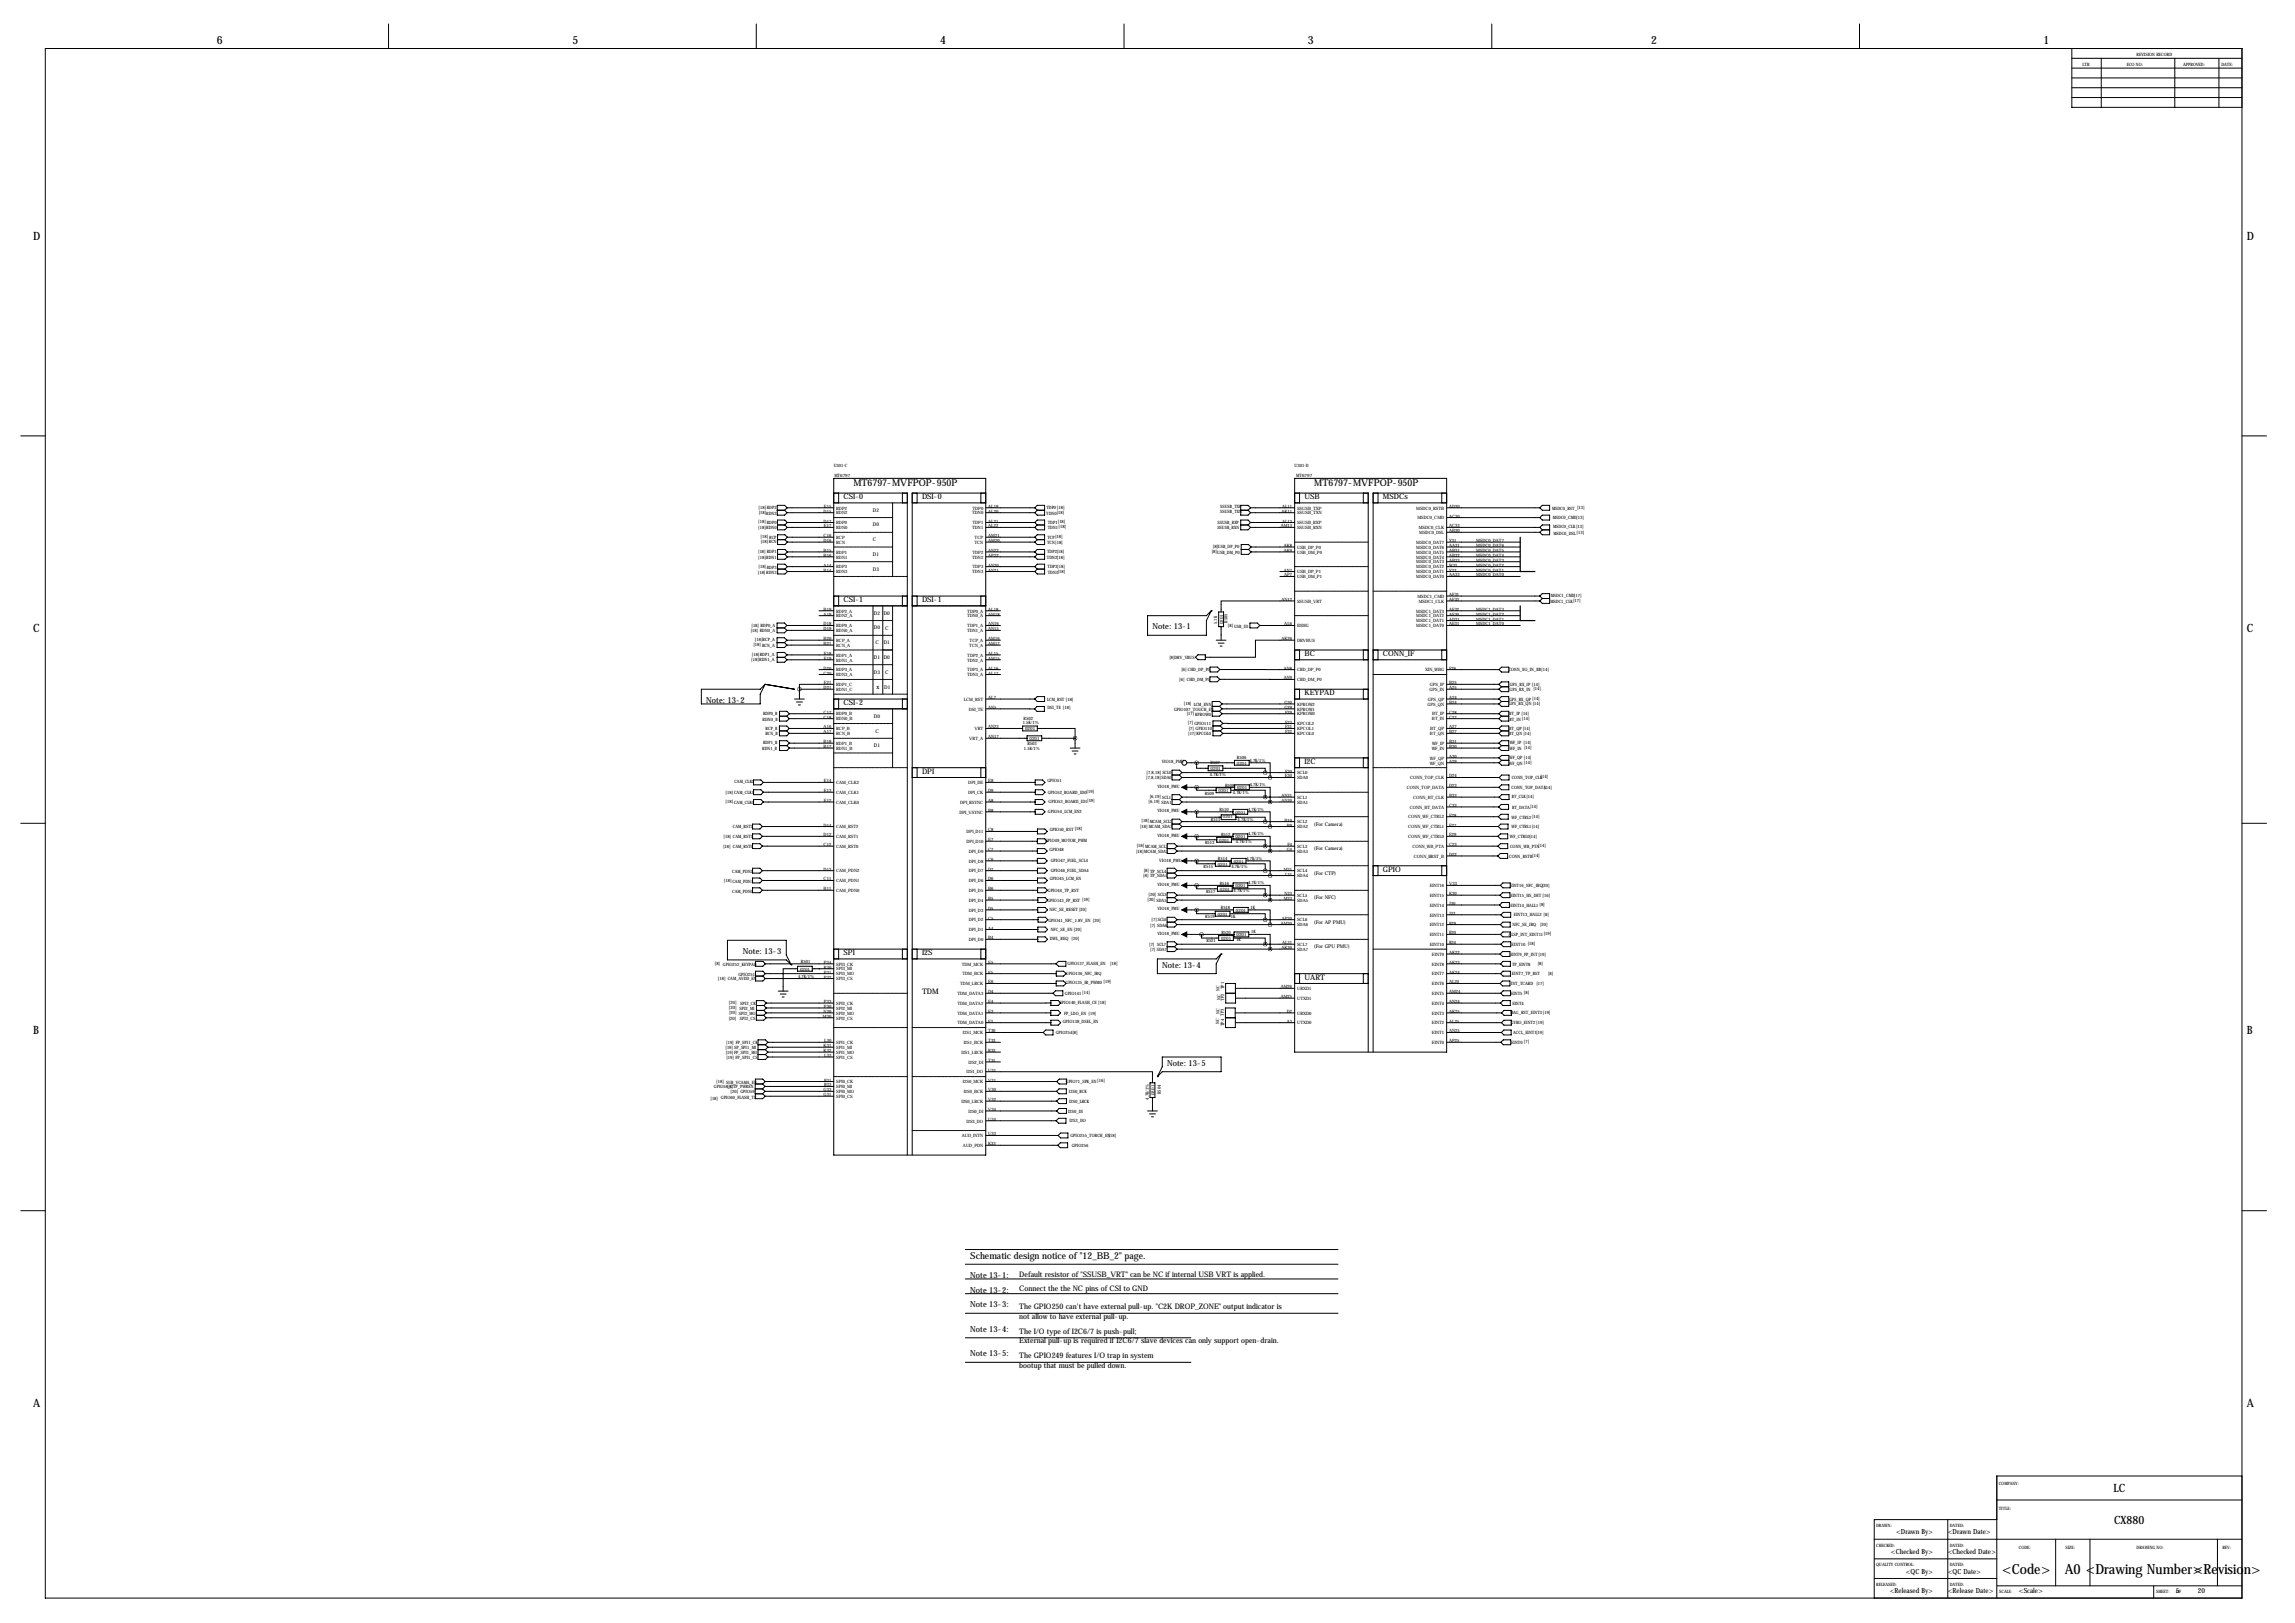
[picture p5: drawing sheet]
<svg xmlns="http://www.w3.org/2000/svg" width="1189mm" height="841mm" viewBox="0 0 1189 841" stroke-linecap="round" stroke-linejoin="round" font-family="sans-serif">
<defs><g id="words">
<g font-size="7.3">
<text x="1037" y="815">&lt;Code&gt;</text>
<text x="1070" y="815">A0 &lt;Drawing Number&gt;</text>
<text x="1137" y="815">&lt;Revision&gt;</text>
</g>
<g font-size="5.9">
<text x="112" y="23">6</text>
<text x="297" y="23">5</text>
<text x="487" y="23">4</text>
<text x="678" y="23">3</text>
<text x="855" y="23">2</text>
<text x="1059" y="23">1</text>
<text x="17" y="124">D</text>
<text x="1164" y="124">D</text>
<text x="17" y="327">C</text>
<text x="1164" y="327">C</text>
<text x="17" y="536">B</text>
<text x="1164" y="536">B</text>
<text x="17" y="729">A</text>
<text x="1164" y="729">A</text>
<text x="1095" y="773">LC</text>
<text x="1095" y="789">CX880</text>
</g>
<g font-size="4.9">
<text x="442" y="252">MT6797-MVFPOP-950P</text>
<text x="681" y="252">MT6797-MVFPOP-950P</text>
<text x="503" y="652">Schematic design notice of &quot;12_BB_2&quot; page.</text>
</g>
<g font-size="4.3">
<text x="597" y="326">Note: 13-1</text>
<text x="366" y="364">Note: 13-2</text>
<text x="385" y="494">Note: 13-3</text>
<text x="602" y="501">Note: 13-4</text>
<text x="605" y="552">Note: 13-5</text>
<text x="503" y="662">Note 13-1:</text>
<text x="503" y="670">Note 13-2:</text>
<text x="503" y="677">Note 13-3:</text>
<text x="503" y="690">Note 13-4:</text>
<text x="503" y="703">Note 13-5:</text>
</g>
<g font-size="4">
<text x="437" y="258">CSI-0</text>
<text x="478" y="258">DSI-0</text>
<text x="676" y="258">USB</text>
<text x="716" y="258">MSDCs</text>
<text x="437" y="312">CSI-1</text>
<text x="478" y="312">DSI-1</text>
<text x="676" y="340">BC</text>
<text x="716" y="340">CONN_IF</text>
<text x="437" y="365">CSI-2</text>
<text x="676" y="360">KEYPAD</text>
<text x="676" y="396">I2C</text>
<text x="478" y="401">DPI</text>
<text x="716" y="451">GPIO</text>
<text x="437" y="495">SPI</text>
<text x="478" y="495">I2S</text>
<text x="676" y="507">UART</text>
<text x="478" y="515">TDM</text>
<text x="528" y="661">Default resistor of &quot;SSUSB_VRT&quot; can be NC if internal USB VRT is applied.</text>
<text x="528" y="669">Connect the the NC pins of CSI to GND</text>
<text x="528" y="678">The GPIO250 can't have external pull-up. &quot;C2K DROP_ZONE&quot; output indicator is</text>
<text x="528" y="683">not allow to have external pull-up.</text>
<text x="528" y="691">The I/O type of I2C6/7 is push-pull;</text>
<text x="528" y="696">External pull-up is required if I2C6/7 slave devices can only support open-drain.</text>
<text x="528" y="704">The GPIO249 features I/O trap in system</text>
<text x="528" y="709">bootup that must be pulled down.</text>
</g>
<g font-size="3.6">
<text x="982" y="795">&lt;Drawn By&gt;</text>
<text x="1009" y="795">&lt;Drawn Date&gt;</text>
<text x="980" y="805">&lt;Checked By&gt;</text>
<text x="1009" y="805">&lt;Checked Date&gt;</text>
<text x="987" y="815">&lt;QC By&gt;</text>
<text x="1009" y="815">&lt;QC Date&gt;</text>
<text x="979" y="825">&lt;Released By&gt;</text>
<text x="1009" y="825">&lt;Release Date&gt;</text>
<text x="1046" y="825">&lt;Scale&gt;</text>
<text x="1127" y="825">5</text>
<text x="1139" y="825">20</text>
</g>
<text font-size="3.3" x="454" y="357">x</text>
<g font-size="2.6">
<text x="452" y="265">D2</text>
<text x="452" y="273">D0</text>
<text x="452" y="280">C</text>
<text x="452" y="288">D1</text>
<text x="452" y="296">D3</text>
<text x="453" y="318">D2</text>
<text x="458" y="318">D0</text>
<text x="453" y="326">D0</text>
<text x="459" y="326">C</text>
<text x="453" y="334">C</text>
<text x="458" y="334">D1</text>
<text x="453" y="342">D1</text>
<text x="458" y="342">D0</text>
<text x="453" y="349">D3</text>
<text x="459" y="349">C</text>
<text x="458" y="357">D1</text>
<text x="453" y="372">D0</text>
<text x="453" y="380">C</text>
<text x="453" y="387">D1</text>
<text x="681" y="428">(For Camera)</text>
<text x="681" y="440">(For Camera)</text>
<text x="681" y="453">(For CTP)</text>
<text x="681" y="466">(For NFC)</text>
<text x="681" y="478">(For AP PMU)</text>
<text x="681" y="491">(For GPU PMU)</text>
</g>
<g font-size="2.3">
<text x="1107" y="29">REVISION RECORD</text>
<text x="1079" y="34">LTR</text>
<text x="1102" y="34">ECO NO:</text>
<text x="1131" y="34">APPROVED:</text>
<text x="1151" y="34">DATE:</text>
<text x="432" y="242">U301-C</text>
<text x="671" y="242">U301-D</text>
<text x="432" y="247">MT6797</text>
<text x="671" y="247">MT6797</text>
<text x="393" y="264">[18]RDP2</text>
<text x="427" y="263">E15</text>
<text x="433" y="264">RDP2</text>
<text x="504" y="264">TDP0</text>
<text x="512" y="263">AL19</text>
<text x="542" y="264">TDP0[18]</text>
<text x="632" y="263">SSUSB_TXP</text>
<text x="664" y="263">AL11</text>
<text x="672" y="264">SSUSB_TXP</text>
<text x="734" y="264">MSDC0_RSTB</text>
<text x="751" y="263">AD30</text>
<text x="804" y="264">MSDC0_RST_[13]</text>
<text x="393" y="266">[18]RDN2</text>
<text x="427" y="266">D15</text>
<text x="433" y="266">RDN2</text>
<text x="504" y="266">TDN0</text>
<text x="512" y="266">AL20</text>
<text x="542" y="267">TDN0[18]</text>
<text x="632" y="266">SSUSB_TXN</text>
<text x="664" y="266">AK11</text>
<text x="672" y="266">SSUSB_TXN</text>
<text x="734" y="269">MSDC0_CMD</text>
<text x="751" y="268">AC30</text>
<text x="804" y="269">MSDC0_CMD[13]</text>
<text x="393" y="271">[18] RDP0</text>
<text x="393" y="274">[18]RDN0</text>
<text x="427" y="271">D17</text>
<text x="427" y="273">E17</text>
<text x="433" y="272">RDP0</text>
<text x="433" y="274">RDN0</text>
<text x="504" y="274">TDN1</text>
<text x="504" y="272">TDP1</text>
<text x="512" y="271">AL21</text>
<text x="512" y="273">AL22</text>
<text x="543" y="271">TDP1[18]</text>
<text x="543" y="274">TDN1[18]</text>
<text x="631" y="274">SSUSB_RXN</text>
<text x="631" y="271">SSUSB_RXP</text>
<text x="663" y="273">AM13</text>
<text x="664" y="271">AL13</text>
<text x="672" y="274">SSUSB_RXN</text>
<text x="672" y="272">SSUSB_RXP</text>
<text x="735" y="274">MSDC0_CLK</text>
<text x="751" y="276">AB30</text>
<text x="751" y="273">AC33</text>
<text x="805" y="274">MSDC0_CLK[13]</text>
<text x="394" y="279">[18] RCP</text>
<text x="394" y="281">[18]RCN</text>
<text x="427" y="278">C16</text>
<text x="427" y="281">D16</text>
<text x="433" y="279">RCP</text>
<text x="433" y="282">RCN</text>
<text x="505" y="282">TCN</text>
<text x="505" y="279">TCP</text>
<text x="512" y="281">AM20</text>
<text x="512" y="278">AM21</text>
<text x="542" y="282">TCN[18]</text>
<text x="543" y="279">TCP[18]</text>
<text x="734" y="282">MSDC0_DAT7</text>
<text x="735" y="277">MSDC0_DSL</text>
<text x="751" y="281">Y31</text>
<text x="765" y="281">MSDC0_DAT7</text>
<text x="805" y="277">MSDC0_DSL[13]</text>
<text x="393" y="286">[18] RDP1</text>
<text x="427" y="286">B15</text>
<text x="433" y="287">RDP1</text>
<text x="504" y="287">TDP2</text>
<text x="512" y="286">AN22</text>
<text x="542" y="287">TDP2[18]</text>
<text x="628" y="286">[8]USB_DM_P0</text>
<text x="628" y="284">[8]USB_DP_P0</text>
<text x="665" y="286">AK9</text>
<text x="665" y="283">AK8</text>
<text x="672" y="287">USB_DM_P0</text>
<text x="672" y="284">USB_DP_P0</text>
<text x="734" y="284">MSDC0_DAT6</text>
<text x="734" y="287">MSDC0_DAT5</text>
<text x="751" y="283">AA31</text>
<text x="751" y="286">AB31</text>
<text x="765" y="286">MSDC0_DAT5</text>
<text x="765" y="283">MSDC0_DAT6</text>
<text x="393" y="289">[18]RDN1</text>
<text x="427" y="288">B16</text>
<text x="427" y="294">A14</text>
<text x="433" y="289">RDN1</text>
<text x="504" y="289">TDN2</text>
<text x="512" y="294">AN20</text>
<text x="512" y="288">AP22</text>
<text x="542" y="290">TDN2[18]</text>
<text x="734" y="289">MSDC0_DAT4</text>
<text x="734" y="292">MSDC0_DAT3</text>
<text x="751" y="288">AB32</text>
<text x="751" y="291">AB33</text>
<text x="751" y="294">W33</text>
<text x="765" y="291">MSDC0_DAT3</text>
<text x="765" y="288">MSDC0_DAT4</text>
<text x="765" y="294">MSDC0_DAT2</text>
<text x="393" y="297">[18]RDN3</text>
<text x="393" y="294">[18]RDP3</text>
<text x="427" y="296">B14</text>
<text x="433" y="294">RDP3</text>
<text x="433" y="297">RDN3</text>
<text x="504" y="297">TDN3</text>
<text x="504" y="294">TDP3</text>
<text x="512" y="296">AN21</text>
<text x="543" y="294">TDP3[18]</text>
<text x="543" y="297">TDN3[18]</text>
<text x="665" y="296">AN7</text>
<text x="665" y="299">AP7</text>
<text x="672" y="297">USB_DP_P1</text>
<text x="672" y="299">USB_DM_P1</text>
<text x="734" y="299">MSDC0_DAT0</text>
<text x="734" y="297">MSDC0_DAT1</text>
<text x="734" y="294">MSDC0_DAT2</text>
<text x="751" y="299">AA33</text>
<text x="751" y="296">Y33</text>
<text x="765" y="299">MSDC0_DAT0</text>
<text x="765" y="296">MSDC0_DAT1</text>
<text x="664" y="311">AN12</text>
<text x="734" y="310">MSDC1_CMD</text>
<text x="751" y="309">AF31</text>
<text x="751" y="311">AF33</text>
<text x="803" y="309">MSDC1_CMD[17]</text>
<text x="427" y="316">B19</text>
<text x="433" y="317">RDP2_A</text>
<text x="501" y="317">TDP0_A</text>
<text x="512" y="316">AL18</text>
<text x="672" y="312">SSUSB_VRT</text>
<text x="734" y="317">MSDC1_DAT3</text>
<text x="735" y="312">MSDC1_CLK</text>
<text x="751" y="316">AF32</text>
<text x="765" y="316">MSDC1_DAT3</text>
<text x="803" y="312">MSDC1_CLK[17]</text>
<text x="427" y="319">A19</text>
<text x="427" y="324">D18</text>
<text x="433" y="320">RDN2_A</text>
<text x="501" y="320">TDN0_A</text>
<text x="512" y="319">AM18</text>
<text x="512" y="324">AN16</text>
<text x="631" y="323" transform="rotate(-90 631 323)">5.1K</text>
<text x="634" y="323" transform="rotate(-90 634 323)">0201</text>
<text x="636" y="323" transform="rotate(-90 636 323)">R505</text>
<text x="665" y="324">AL6</text>
<text x="734" y="320">MSDC1_DAT2</text>
<text x="734" y="322">MSDC1_DAT1</text>
<text x="751" y="319">AF30</text>
<text x="751" y="324">AE31</text>
<text x="751" y="321">AD31</text>
<text x="765" y="324">MSDC1_DAT0</text>
<text x="765" y="321">MSDC1_DAT1</text>
<text x="765" y="319">MSDC1_DAT2</text>
<text x="389" y="327">[18] RDN0_A</text>
<text x="389" y="325">[18] RDP0_A</text>
<text x="427" y="327">D19</text>
<text x="433" y="325">RDP0_A</text>
<text x="433" y="327">RDN0_A</text>
<text x="501" y="327">TDN1_A</text>
<text x="501" y="325">TDP1_A</text>
<text x="512" y="327">AN15</text>
<text x="636" y="325">[8] USB_ID</text>
<text x="672" y="325">IDDIG</text>
<text x="734" y="325">MSDC1_DAT0</text>
<text x="390" y="335">[18] RCN_A</text>
<text x="391" y="332">[18]RCP_A</text>
<text x="427" y="332">B20</text>
<text x="427" y="334">B21</text>
<text x="433" y="333">RCP_A</text>
<text x="433" y="335">RCN_A</text>
<text x="502" y="335">TCN_A</text>
<text x="502" y="333">TCP_A</text>
<text x="512" y="332">AM16</text>
<text x="512" y="334">AM17</text>
<text x="664" y="332">AK26</text>
<text x="672" y="333">DRVBUS</text>
<text x="389" y="340">[18]RDP1_A</text>
<text x="427" y="339">E18</text>
<text x="427" y="342">E19</text>
<text x="433" y="340">RDP1_A</text>
<text x="501" y="340">TDP2_A</text>
<text x="512" y="339">AL15</text>
<text x="512" y="342">AM15</text>
<text x="606" y="341">[8]DRV_VBUS</text>
<text x="389" y="343">[18]RDN1_A</text>
<text x="427" y="347">D20</text>
<text x="433" y="343">RDN1_A</text>
<text x="433" y="348">RDP3_A</text>
<text x="501" y="343">TDN2_A</text>
<text x="501" y="348">TDP3_A</text>
<text x="512" y="347">AL16</text>
<text x="612" y="348">[6] CHD_DP_P0</text>
<text x="665" y="347">AN8</text>
<text x="672" y="348">CHD_DP_P0</text>
<text x="738" y="348">XIN_WBG</text>
<text x="751" y="347">F26</text>
<text x="782" y="348">CONN_XO_IN_BB[14]</text>
<text x="427" y="349">C20</text>
<text x="433" y="350">RDN3_A</text>
<text x="501" y="350">TDN3_A</text>
<text x="512" y="349">AL17</text>
<text x="611" y="353">[6] CHD_DM_P0</text>
<text x="665" y="352">AN9</text>
<text x="672" y="353">CHD_DM_P0</text>
<text x="427" y="357">D21</text>
<text x="427" y="354">E21</text>
<text x="433" y="355">RDP1_C</text>
<text x="433" y="358">RDN1_C</text>
<text x="740" y="358">GPS_IN</text>
<text x="741" y="355">GPS_IP</text>
<text x="751" y="357">A25</text>
<text x="751" y="354">B25</text>
<text x="782" y="358">GPS_RX_IN [14]</text>
<text x="782" y="355">GPS_RX_IP [14]</text>
<text x="499" y="363">LCM_RST</text>
<text x="512" y="362">AL7</text>
<text x="542" y="363">LCM_RST [18]</text>
<text x="613" y="365">[18] LCM_ENN</text>
<text x="665" y="365">G30</text>
<text x="672" y="366">KPROW2</text>
<text x="739" y="366">GPS_QN</text>
<text x="740" y="363">GPS_QP</text>
<text x="751" y="362">A24</text>
<text x="751" y="365">B24</text>
<text x="782" y="365">GPS_RX_QN [14]</text>
<text x="782" y="363">GPS_RX_QP[14]</text>
<text x="395" y="370">RDP0_B</text>
<text x="427" y="370">C17</text>
<text x="433" y="371">RDP0_B</text>
<text x="502" y="368">DSI_TE</text>
<text x="512" y="367">AN5</text>
<text x="543" y="367">DSI_TE [18]</text>
<text x="608" y="368">GPIO107_TOUCH_EN</text>
<text x="615" y="371">[17] KPROW0</text>
<text x="665" y="367">G29</text>
<text x="666" y="370">F29</text>
<text x="672" y="368">KPROW1</text>
<text x="672" y="371">KPROW0</text>
<text x="742" y="371">BT_IP</text>
<text x="751" y="370">C28</text>
<text x="782" y="370">BT_IP [14]</text>
<text x="395" y="373">RDN0_B</text>
<text x="427" y="372">C18</text>
<text x="427" y="377">A16</text>
<text x="433" y="373">RDN0_B</text>
<text x="512" y="377">AN23</text>
<text x="530" y="375">1.5K/1%</text>
<text x="530" y="373">R502</text>
<text x="615" y="375">[7] GPIO111</text>
<text x="666" y="375">F33</text>
<text x="666" y="377">F31</text>
<text x="672" y="376">KPCOL2</text>
<text x="742" y="373">BT_IN</text>
<text x="751" y="377">A27</text>
<text x="751" y="372">C27</text>
<text x="782" y="373">BT_IN[14]</text>
<text x="396" y="381">RCN_B</text>
<text x="397" y="378">RCP_B</text>
<text x="427" y="380">A17</text>
<text x="433" y="378">RCP_B</text>
<text x="433" y="381">RCN_B</text>
<text x="502" y="383">VRT_A</text>
<text x="505" y="378">VRT</text>
<text x="512" y="382">AN17</text>
<text x="531" y="378">0201</text>
<text x="533" y="383">0201</text>
<text x="616" y="381">[17] KPCOL0</text>
<text x="616" y="378">[7] GPIO110</text>
<text x="666" y="380">F32</text>
<text x="672" y="378">KPCOL1</text>
<text x="672" y="381">KPCOL0</text>
<text x="741" y="381">BT_QN</text>
<text x="741" y="378">BT_QP</text>
<text x="751" y="380">B27</text>
<text x="782" y="381">BT_QN [14]</text>
<text x="782" y="378">BT_QP[14]</text>
<text x="395" y="388">RDN1_B</text>
<text x="395" y="386">RDP1_B</text>
<text x="427" y="385">B18</text>
<text x="427" y="387">B17</text>
<text x="433" y="386">RDP1_B</text>
<text x="433" y="388">RDN1_B</text>
<text x="530" y="389">1.5K/1%</text>
<text x="532" y="386">R503</text>
<text x="742" y="388">WF_IN</text>
<text x="742" y="386">WF_IP</text>
<text x="751" y="387">B30</text>
<text x="751" y="385">B31</text>
<text x="782" y="388">WF_IN [14]</text>
<text x="782" y="386">WF_IP [14]</text>
<text x="602" y="395">VIO18_PMU</text>
<text x="627" y="396">R507</text>
<text x="641" y="393">R506</text>
<text x="647" y="395">4.7K/1%</text>
<text x="741" y="393">WF_QP</text>
<text x="751" y="393">A30</text>
<text x="751" y="395">A29</text>
<text x="782" y="393">WF_QP [14]</text>
<text x="594" y="401">[7,8,18] SCL0</text>
<text x="627" y="402">4.7K/1%</text>
<text x="627" y="399">0201</text>
<text x="641" y="396">0201</text>
<text x="666" y="400">F30</text>
<text x="672" y="401">SCL0</text>
<text x="741" y="396">WF_QN</text>
<text x="782" y="396">WF_QN [14]</text>
<text x="380" y="406">CAM_CLK2</text>
<text x="427" y="405">E14</text>
<text x="433" y="406">CAM_CLK2</text>
<text x="502" y="406">DPI_DE</text>
<text x="512" y="405">E8</text>
<text x="543" y="405">GPIO51</text>
<text x="594" y="403">[7,8,18]SDA0</text>
<text x="635" y="408">R508</text>
<text x="647" y="407">4.7K/1%</text>
<text x="666" y="403">E30</text>
<text x="672" y="404">SDA0</text>
<text x="730" y="404">CONN_TOP_CLK</text>
<text x="751" y="403">D24</text>
<text x="751" y="408">D23</text>
<text x="783" y="403">CONN_TOP_CLK</text>
<text x="798" y="403">[14]</text>
<text x="376" y="411">[18] CAM_CLK1</text>
<text x="427" y="410">E13</text>
<text x="433" y="411">CAM_CLK1</text>
<text x="501" y="411">DPI_CK</text>
<text x="512" y="410">D9</text>
<text x="543" y="411">GPIO52_BOARD_ID0[19]</text>
<text x="596" y="414">[6,19] SCL1</text>
<text x="600" y="408">VIO18_PMU</text>
<text x="624" y="412">R509</text>
<text x="631" y="410">0201</text>
<text x="639" y="411">4.7K/1%</text>
<text x="641" y="409">0201</text>
<text x="664" y="413">AN31</text>
<text x="672" y="414">SCL1</text>
<text x="729" y="409">CONN_TOP_DATA</text>
<text x="732" y="414">CONN_BT_CLK</text>
<text x="751" y="413">B33</text>
<text x="783" y="409">CONN_TOP_DATA</text>
<text x="783" y="414">BT_CLK[14]</text>
<text x="800" y="409">[14]</text>
<text x="376" y="416">[18] CAM_CLK0</text>
<text x="427" y="415">E12</text>
<text x="433" y="416">CAM_CLK0</text>
<text x="497" y="416">DPI_HSYNC</text>
<text x="512" y="415">A8</text>
<text x="543" y="416">GPIO53_BOARD_ID1[19]</text>
<text x="595" y="416">[6,19] SDA1</text>
<text x="664" y="415">AN30</text>
<text x="672" y="416">SDA1</text>
<text x="730" y="419">CONN_BT_DATA</text>
<text x="751" y="418">C33</text>
<text x="783" y="419">BT_DATA[14]</text>
<text x="497" y="421">DPI_VSYNC</text>
<text x="512" y="421">B8</text>
<text x="543" y="421">GPIO54_LCM_EN2</text>
<text x="600" y="421">VIO18_PMU</text>
<text x="627" y="425">R511</text>
<text x="632" y="420">R510</text>
<text x="633" y="424">0201</text>
<text x="640" y="422">0201</text>
<text x="641" y="425">4.7K/1%</text>
<text x="646" y="420">4.7K/1%</text>
<text x="665" y="426">B10</text>
<text x="729" y="424">CONN_WF_CTRL2</text>
<text x="751" y="423">E28</text>
<text x="783" y="424">WF_CTRL2[14]</text>
<text x="380" y="429">CAM_RST2</text>
<text x="427" y="428">D14</text>
<text x="433" y="429">CAM_RST2</text>
<text x="501" y="432">DPI_D11</text>
<text x="512" y="431">C8</text>
<text x="544" y="430">GPIO50_RST [18]</text>
<text x="591" y="429">[18] MCAM_SDA2</text>
<text x="591" y="426">[18]MCAM_SCL2</text>
<text x="667" y="428">B9</text>
<text x="672" y="429">SDA2</text>
<text x="672" y="426">SCL2</text>
<text x="729" y="429">CONN_WF_CTRL1</text>
<text x="751" y="428">E27</text>
<text x="783" y="429">WF_CTRL1[14]</text>
<text x="375" y="434">[18] CAM_RST1</text>
<text x="427" y="433">D12</text>
<text x="433" y="434">CAM_RST1</text>
<text x="501" y="437">DPI_D10</text>
<text x="512" y="436">E7</text>
<text x="541" y="436">GPIO49_MOTOR_PWM</text>
<text x="600" y="433">VIO18_PMU</text>
<text x="624" y="437">R513</text>
<text x="632" y="436">0201</text>
<text x="633" y="433">R512</text>
<text x="640" y="434">0201</text>
<text x="640" y="437">4.7K/1%</text>
<text x="646" y="433">4.7K/1%</text>
<text x="729" y="434">CONN_WF_CTRL0</text>
<text x="751" y="433">E29</text>
<text x="782" y="434">WF_CTRL0[14]</text>
<text x="375" y="439">[18] CAM_RST0</text>
<text x="427" y="438">C12</text>
<text x="433" y="439">CAM_RST0</text>
<text x="502" y="442">DPI_D9</text>
<text x="512" y="441">C7</text>
<text x="544" y="441">GPIO48</text>
<text x="589" y="442">[18]MCAM_SDA3</text>
<text x="589" y="439">[18]MCAM_SCL3</text>
<text x="667" y="441">G4</text>
<text x="667" y="438">F4</text>
<text x="672" y="439">SCL3</text>
<text x="672" y="442">SDA3</text>
<text x="732" y="439">CONN_WB_PTA</text>
<text x="751" y="438">C23</text>
<text x="751" y="443">D22</text>
<text x="782" y="439">CONN_WB_PTA[14]</text>
<text x="502" y="447">DPI_D8</text>
<text x="512" y="446">C6</text>
<text x="544" y="447">GPIO47_FUEL_SCL4</text>
<text x="601" y="447">VIO18_PMU</text>
<text x="623" y="450">R515</text>
<text x="631" y="448">0201</text>
<text x="631" y="446">R514</text>
<text x="638" y="450">4.7K/1%</text>
<text x="639" y="447">0201</text>
<text x="646" y="445">4.7K/1%</text>
<text x="732" y="444">CONN_HRST_B</text>
<text x="782" y="444">CONN_RSTB[14]</text>
<text x="379" y="452">CAM_PDN2</text>
<text x="427" y="451">D13</text>
<text x="433" y="452">CAM_PDN2</text>
<text x="502" y="452">DPI_D7</text>
<text x="512" y="451">D7</text>
<text x="544" y="456">GPIO45_LCM_EN</text>
<text x="544" y="452">GPIO46_FUEL_SDA4</text>
<text x="592" y="454">[8] TP_SDA4</text>
<text x="592" y="452">[8] TP_SCL4</text>
<text x="665" y="451">M31</text>
<text x="666" y="454">L31</text>
<text x="672" y="452">SCL4</text>
<text x="672" y="454">SDA4</text>
<text x="375" y="457">[18] CAM_PDN1</text>
<text x="427" y="461">B11</text>
<text x="427" y="456">C11</text>
<text x="433" y="457">CAM_PDN1</text>
<text x="502" y="457">DPI_D6</text>
<text x="512" y="456">D6</text>
<text x="512" y="461">B6</text>
<text x="543" y="462">GPIO44_TP_RST</text>
<text x="600" y="459">VIO18_PMU</text>
<text x="632" y="458">R516</text>
<text x="632" y="461">0201</text>
<text x="640" y="460">0201</text>
<text x="647" y="458">4.7K/1%</text>
<text x="741" y="460">EINT16</text>
<text x="751" y="459">V33</text>
<text x="782" y="459">EINT16_NFC_IRQ[20]</text>
<text x="379" y="462">CAM_PDN0</text>
<text x="433" y="462">CAM_PDN0</text>
<text x="502" y="467">DPI_D4</text>
<text x="502" y="462">DPI_D5</text>
<text x="512" y="466">B5</text>
<text x="543" y="467">GPIO143_FP_RST [19]</text>
<text x="594" y="467">[20] SDA5</text>
<text x="595" y="464">[20] SCL5</text>
<text x="625" y="463">R517</text>
<text x="639" y="462">4.7K/1%</text>
<text x="665" y="466">M33</text>
<text x="665" y="464">N33</text>
<text x="672" y="465">SCL5</text>
<text x="672" y="467">SDA5</text>
<text x="741" y="465">EINT15</text>
<text x="751" y="464">K30</text>
<text x="782" y="465">EINT15_HS_DET [16]</text>
<text x="502" y="472">DPI_D3</text>
<text x="512" y="471">D5</text>
<text x="544" y="472">NFC_SE_RESET[20]</text>
<text x="600" y="472">VIO18_PMU</text>
<text x="632" y="471">R518</text>
<text x="640" y="472">0201</text>
<text x="648" y="471">1K</text>
<text x="741" y="470">EINT14</text>
<text x="751" y="474">J33</text>
<text x="751" y="469">J30</text>
<text x="782" y="470">EINT14_HALL1 [8]</text>
<text x="502" y="477">DPI_D2</text>
<text x="512" y="476">C5</text>
<text x="543" y="477">GPIO41_NFC_1.8V_EN [20]</text>
<text x="596" y="480">[7] SDA6</text>
<text x="597" y="477">[7] SCL6</text>
<text x="624" y="475">R519</text>
<text x="631" y="474">0201</text>
<text x="638" y="475">1K</text>
<text x="663" y="479">AM30</text>
<text x="664" y="476">AP30</text>
<text x="672" y="480">SDA6</text>
<text x="672" y="477">SCL6</text>
<text x="741" y="480">EINT12</text>
<text x="741" y="475">EINT13</text>
<text x="751" y="479">H29</text>
<text x="784" y="480">NFC_SE_IRQ</text>
<text x="784" y="475">EINT13_HALL2 [8]</text>
<text x="798" y="480">[20]</text>
<text x="502" y="482">DPI_D1</text>
<text x="512" y="481">A4</text>
<text x="544" y="482">NFC_SE_EN [20]</text>
<text x="600" y="484">VIO18_PMU</text>
<text x="633" y="484">R520</text>
<text x="641" y="485">0201</text>
<text x="648" y="483">1K</text>
<text x="741" y="485">EINT11</text>
<text x="751" y="484">H30</text>
<text x="782" y="485">ALSP_INT_EINT11[19]</text>
<text x="502" y="487">DPI_D0</text>
<text x="512" y="487">B4</text>
<text x="544" y="487">DWL_REQ [20]</text>
<text x="595" y="490">[7] SCL7</text>
<text x="625" y="488">R521</text>
<text x="633" y="487">0201</text>
<text x="640" y="488">1K</text>
<text x="664" y="492">AK30</text>
<text x="664" y="489">AL31</text>
<text x="672" y="490">SCL7</text>
<text x="741" y="490">EINT10</text>
<text x="751" y="489">H34</text>
<text x="783" y="490">EINT10 [18]</text>
<text x="596" y="492">[7] SDA7</text>
<text x="672" y="493">SDA7</text>
<text x="742" y="495">EINT9</text>
<text x="751" y="494">AK22</text>
<text x="782" y="495">EINT9_FP_INT[19]</text>
<text x="370" y="500">[8] GPIO252_KEYPAD</text>
<text x="414" y="503">0201</text>
<text x="415" y="499">R501</text>
<text x="427" y="499">P34</text>
<text x="427" y="502">R30</text>
<text x="433" y="500">SPI3_CK</text>
<text x="433" y="503">SPI3_MI</text>
<text x="498" y="500">TDM_MCK</text>
<text x="512" y="499">E5</text>
<text x="553" y="500">GPIO137_FLASH_EN</text>
<text x="575" y="500">[18]</text>
<text x="742" y="500">EINT8</text>
<text x="751" y="499">AK23</text>
<text x="783" y="500">TP_EINT8</text>
<text x="797" y="500">[8]</text>
<text x="372" y="508">[18] CAM_AVDD_EN</text>
<text x="383" y="505">GPIO251</text>
<text x="413" y="506">4.7K/1%</text>
<text x="427" y="504">P31</text>
<text x="427" y="507">P32</text>
<text x="433" y="505">SPI3_MO</text>
<text x="433" y="508">SPI3_CS</text>
<text x="499" y="505">TDM_BCK</text>
<text x="512" y="504">F5</text>
<text x="512" y="509">E6</text>
<text x="552" y="510">GPIO135_IR_PWM0 [19]</text>
<text x="552" y="505">GPIO136_NFC_IRQ</text>
<text x="742" y="505">EINT7</text>
<text x="751" y="509">AL24</text>
<text x="751" y="504">AK24</text>
<text x="783" y="505">EINT7_TP_RST</text>
<text x="802" y="505">[8]</text>
<text x="496" y="515">TDM_DATA3</text>
<text x="497" y="510">TDM_LRCK</text>
<text x="512" y="514">D4</text>
<text x="552" y="515">GPIO141 [14]</text>
<text x="632" y="513" transform="rotate(-90 632 513)">NC</text>
<text x="634" y="512" transform="rotate(-90 634 512)">TP1</text>
<text x="663" y="512">AM26</text>
<text x="672" y="513">URXD1</text>
<text x="742" y="515">EINT5</text>
<text x="742" y="510">EINT6</text>
<text x="751" y="514">AM24</text>
<text x="783" y="510">INT_TCARD [17]</text>
<text x="783" y="515">EINT5 [8]</text>
<text x="378" y="520">[20]</text>
<text x="383" y="520">SPI2_CK</text>
<text x="427" y="520">P33</text>
<text x="433" y="520">SPI2_CK</text>
<text x="496" y="520">TDM_DATA2</text>
<text x="512" y="520">E4</text>
<text x="549" y="520">GPIO140_FLASH_CE [18]</text>
<text x="632" y="518" transform="rotate(-90 632 518)">NC</text>
<text x="634" y="518" transform="rotate(-90 634 518)">TP2</text>
<text x="663" y="517">AM25</text>
<text x="672" y="518">UTXD1</text>
<text x="742" y="520">EINT4</text>
<text x="751" y="520">AN24</text>
<text x="783" y="520">EINT4</text>
<text x="378" y="523">[20] SPI2_MI</text>
<text x="378" y="525">[20] SPI2_MO</text>
<text x="426" y="527">M30</text>
<text x="427" y="525">N30</text>
<text x="427" y="522">P30</text>
<text x="433" y="523">SPI2_MI</text>
<text x="433" y="526">SPI2_MO</text>
<text x="496" y="526">TDM_DATA1</text>
<text x="512" y="525">E3</text>
<text x="551" y="526">FP_LDO_EN [19]</text>
<text x="632" y="525" transform="rotate(-90 632 525)">NC</text>
<text x="667" y="525">D2</text>
<text x="672" y="526">URXD0</text>
<text x="742" y="526">EINT3</text>
<text x="751" y="525">AK25</text>
<text x="782" y="525">MAG_RST_EINT3[19]</text>
<text x="378" y="528">[20]</text>
<text x="383" y="528">SPI2_CS</text>
<text x="433" y="528">SPI2_CS</text>
<text x="496" y="531">TDM_DATA0</text>
<text x="512" y="530">F3</text>
<text x="551" y="530">GPIO138_DSEL_EN</text>
<text x="631" y="530" transform="rotate(-90 631 530)">NC</text>
<text x="634" y="532" transform="rotate(-90 634 532)">TP4 TP3</text>
<text x="667" y="530">A3</text>
<text x="672" y="531">UTXD0</text>
<text x="742" y="531">EINT2</text>
<text x="751" y="530">AL25</text>
<text x="783" y="530">GYRO_EINT2[19]</text>
<text x="427" y="540">L30</text>
<text x="499" y="536">I2S1_MCK</text>
<text x="512" y="540">T33</text>
<text x="512" y="535">T30</text>
<text x="547" y="536">GPIO254[8]</text>
<text x="742" y="536">EINT1</text>
<text x="751" y="535">AN25</text>
<text x="751" y="540">AP25</text>
<text x="784" y="536">ACCL_EINT1[19]</text>
<text x="376" y="543">[19] SP_SPI1_MI</text>
<text x="376" y="546">[19] FP_SPI1_MO</text>
<text x="376" y="541">[19] FP_SPI1_CK</text>
<text x="427" y="542">K31</text>
<text x="427" y="545">K32</text>
<text x="433" y="541">SPI1_CK</text>
<text x="433" y="543">SPI1_MI</text>
<text x="433" y="546">SPI1_MO</text>
<text x="498" y="546">I2S1_LRCK</text>
<text x="499" y="541">I2S1_BCK</text>
<text x="512" y="545">R33</text>
<text x="742" y="541">EINT0</text>
<text x="783" y="541">EINT0[7]</text>
<text x="376" y="548">[19] FP_SPI1_CS</text>
<text x="427" y="548">L33</text>
<text x="433" y="548">SPI1_CS</text>
<text x="502" y="551">I2S2_DI</text>
<text x="512" y="550">T31</text>
<text x="501" y="556">I2S1_DO</text>
<text x="512" y="555">U31</text>
<text x="370" y="564">GPIO58_CTP_PWREN</text>
<text x="371" y="561">[18] SUB_VCAMA_EN</text>
<text x="377" y="563">[8]</text>
<text x="427" y="560">H31</text>
<text x="427" y="563">H33</text>
<text x="433" y="561">SPI0_CK</text>
<text x="433" y="564">SPI0_MI</text>
<text x="499" y="561">I2S0_MCK</text>
<text x="512" y="560">V31</text>
<text x="552" y="561">GPIO71_SPK_EN[16]</text>
<text x="368" y="570">[18] GPIO60_FLASH_TX</text>
<text x="378" y="566">[20] GPIO59</text>
<text x="427" y="565">G33</text>
<text x="427" y="568">G31</text>
<text x="433" y="566">SPI0_MO</text>
<text x="433" y="569">SPI0_CS</text>
<text x="499" y="566">I2S0_BCK</text>
<text x="512" y="565">V30</text>
<text x="554" y="566">I2S0_BCK</text>
<text x="595" y="570" transform="rotate(-90 595 570)">4.7K/1%</text>
<text x="598" y="567" transform="rotate(-90 598 567)">0201</text>
<text x="601" y="567" transform="rotate(-90 601 567)">R504</text>
<text x="498" y="571">I2S0_LRCK</text>
<text x="512" y="570">V32</text>
<text x="512" y="575">V34</text>
<text x="554" y="571">I2S0_LRCK</text>
<text x="501" y="581">I2S3_DO</text>
<text x="502" y="576">I2S0_DI</text>
<text x="512" y="581">U34</text>
<text x="553" y="576">I2S0_DI</text>
<text x="554" y="581">I2S3_DO</text>
<text x="498" y="589">AUD_INTN</text>
<text x="512" y="593">K33</text>
<text x="512" y="588">U33</text>
<text x="555" y="589">GPIO255_TORCH_EN</text>
<text x="574" y="589">[18]</text>
<text x="499" y="594">AUD_PDN</text>
<text x="555" y="594">GPIO256</text>
<text x="1035" y="769">COMPANY:</text>
<text x="1035" y="782">TITLE:</text>
<text x="972" y="791">DRAWN:</text>
<text x="1010" y="791">DATED:</text>
<text x="972" y="801">CHECKED:</text>
<text x="1010" y="801">DATED:</text>
<text x="1046" y="802">CODE:</text>
<text x="1070" y="802">SIZE:</text>
<text x="1107" y="802">DRAWING NO:</text>
<text x="1151" y="802">REV:</text>
<text x="972" y="811">QUALITY CONTROL:</text>
<text x="1010" y="811">DATED:</text>
<text x="972" y="821">RELEASED:</text>
<text x="1010" y="821">DATED:</text>
<text x="1036" y="825">SCALE:</text>
<text x="1117" y="825">SHEET:</text>
<text x="1127" y="825">OF</text>
</g>
</g></defs>
<g fill="none" stroke="#000" stroke-width=".52">
<path d="M201 12v13M392 12v13M582 12v13M773 12v13M963 12v13M23 25h1138v803h-1138zM1073 25v31h88M1073 30h88M1073 35h88M1088 30v26M1127 30v26M1149 30v26"/>
<path d="M1073 40h88M1073 45h88M1073 51h88M11 226h12M1161 226h13M432 255h38v343M432 248h79v350h-79zM434 255v5M467 255v5M475 255v5M508 255v5M511 255h-38v343"/>
<path d="M671 255h38v290M671 248h78v297h-78zM673 255v5M706 255v5M714 255v5M747 255v5M749 255h-38v290M403 264h3M403 272h4M403 280h4M406 264l2 2M407 272l1 1"/>
<path d="M407 280l1 1M408 266h24M408 263h24M408 263l-2-1h-3v5h3l2-1M408 263l-2 1M408 271h24M408 273h24M408 271l-1-2h-4v5h4l1-1M408 271l-1 1M408 278h24M408 278l-1-1h-4v5h4l1-1M408 278l-1 2"/>
<path d="M432 260h38M462 260v39M473 260h38M511 266h25M511 263h25M511 278h25M511 271h25M511 273h25M536 263l1-1h4v5h-4l-1-1M536 271l1-2h4v5h-4l-1-1M536 278l1-1h4v5h-4l-1-1M536 278l1 2"/>
<path d="M536 271l1 1M536 263l1 1M537 264h4M537 272h4M537 280h4M537 280l-1 1M537 272l-1 1M537 264l-1 2M643 264h4M643 272h4M647 264l1 2M647 272l1 1"/>
<path d="M648 266h23M648 263h23M648 271h23M648 273h23M648 263l-1-1h-4v5h4l1-1M648 271l-1-2h-4v5h4l1-1M648 263l-1 1M648 271l-1 1M671 260h38M711 260h38M749 263h49M749 273h49"/>
<path d="M749 268h49M749 276h49M798 268l1-1h4v2h-4zM798 273l1-1h4v5h-4l-1-1M798 273l1 1M799 262h4v2h-4l-1-1zM799 274h4M799 274l-1 2M403 287h4M403 295h4M407 287l1 1M407 295l1 1"/>
<path d="M408 281h24M408 294h24M408 286h24M408 288h24M408 286l-1-1h-4v5h4l1-2M408 294l-1-2h-4v5h4l1-1M408 286l-1 1M408 294l-1 1M408 296h24M511 281h25M511 294h25M511 296h25"/>
<path d="M511 286h25M511 288h25M536 286l1-1h4v5h-4l-1-2M536 294l1-2h4v5h-4l-1-1M536 286l1 1M536 294l1 1M537 287h4M537 295h4M537 287l-1 1M537 295l-1 1M643 285h4M647 285l1 1"/>
<path d="M648 286h23M648 283h23M648 283l-1-1h-4v5h4l1-1M648 283l-1 2M663 296h8M663 299h8M788 291h-39M788 288h-39M788 286h-39M788 283h-39M788 281h-39M788 299h-39"/>
<path d="M788 296h-39M788 293l-39 1M424 319h8M424 316h8M432 309h38M432 314h38M434 309v5M452 314v46M457 314v46M462 314v46M467 309v5M473 309h38"/>
<path d="M473 314h38M475 309v5M508 309v5M511 319h7M511 316h7M594 319h31l2-3-2 5v8h-31zM627 316h.1M631 317h3v8h-3zM671 311h-38v6M749 309h49M749 311h49M788 319h-39"/>
<path d="M788 316h-39M798 309l1-2h4v6h-4l-1-2M798 309l1 1M799 310h4M799 310l-1 1M403 325h3M403 333h3M406 325l2 2M406 333l2 1M408 332h24M408 334h24M408 327h24"/>
<path d="M408 324h24M408 324l-2-1h-3v5h3l2-1M408 332l-2-2h-3v5h3l2-1M408 324l-2 1M408 332l-2 1M408 339h24M408 339l-2-1h-3v5h3l2-1M408 339l-2 1M457 337h5M511 339h7M511 332h7M511 334h7"/>
<path d="M511 327h7M511 324h7M621 339h3v3h-3l-2-2zM630 332h5M631 333h3M632 335h1M633 325v7M647 323h4l2 1-2 1h-4zM653 324h18M671 332h-21v8h-26M671 337h38M673 337v5"/>
<path d="M706 337v5M711 337h38M714 337v5M747 337v5M788 324h-39M788 321h-39M363 357h31l2-3-2 6v5h-31zM396 354l16 3M403 340h3M406 340l2 2M408 342h24M414 357h18"/>
<path d="M414 357v5M424 347h8M424 349h8M432 354h-18v3M511 347h7M511 349h7M511 342h7M627 351h4l1 1-1 1h-4zM627 346h4l1 1-1 1h-4zM632 352h39M632 347h39M671 357h38"/>
<path d="M671 342h38M673 357v5M706 357v5M711 342h38M749 357h27M749 347h28M749 354h27M776 354l2-1h4v5h-4l-2-1M776 354l2 2M778 356h4M778 356l-2 1M778 346h4v2h-4l-1-1z"/>
<path d="M404 379h4M404 371h4M408 379l1 1M408 371l1 1M409 377h23M409 372h23M409 380h23M409 377l-1-1h-4v5h4l1-1M409 377l-1 2M409 370h23M409 370l-1-2h-4v6h4l1-2M409 370l-1 1"/>
<path d="M412 362h5M413 364h3M414 365h1M432 362h38M432 367h38M434 362v5M462 367v31M467 362v5M511 367h25M511 362h25M511 377h19M530 376h7v3h-7z"/>
<path d="M536 367l1-1h4v2h-4zM537 361h4v2h-4l-1-1zM537 377h20v5M628 368h4M628 366h4M628 376h4M628 379h4M632 368l1 2M632 366l1 1M632 379l1 1M632 376l1 1M633 365h38"/>
<path d="M633 367h38M633 370h38M633 365l-1-2h-4v8h4l1-1M633 367l-1 1M633 365l-1 1M633 375h38M633 377h38M633 380h38M633 375l-1-2h-4v8h4l1-1M633 377l-1 2M633 375l-1 1M671 362h38"/>
<path d="M749 365h27M749 362h27M749 377h27M749 370h27M749 372h27M749 380h27M776 377l2-1h4v5h-4l-2-1M776 370l2-2h4v6h-4l-2-2M776 362l2-1h4v5h-4l-2-1M776 362l2 1M776 370l2 1M776 377l2 2"/>
<path d="M778 379h4M778 371h4M778 363h4M778 363l-2 2M778 371l-2 1M778 379l-2 1M404 386h4M408 386l1 1M409 385h23M409 387h23M409 385l-1-1h-4v5h4l1-2M409 385l-1 1"/>
<path d="M473 398h38M475 398v5M508 398v5M511 382h21M532 381h8v3h-8zM540 382h17M554 387h5M555 389h3M556 391h1M557 382v5M615 395h24M620 395v3h6"/>
<path d="M626 397h7v2h-7zM633 398h22v2M639 394h8v2h-8zM647 395h11v8M671 398h38M671 393h38M673 393v5M706 393v5M749 385h27M749 387h27M749 393h28M749 395h28"/>
<path d="M776 385l2-1h4v5h-4l-2-2M776 385l2 1M777 393l1-2h4v5h-4l-1-1M777 393l1 1M778 386h4M778 386l-2 1M778 394h4M778 394l-1 1M390 404h4l1 1-1 2h-4zM390 409h4l1 1-1 2h-4zM390 414h4l1 1-1 2h-4zM395 410h37"/>
<path d="M395 415h37M395 405h37M473 403h38M511 410h25M511 415h25M511 405h25M536 404h4l1 1-1 2h-4zM536 419h4l1 2-1 1h-4zM536 414h4l1 1-1 2h-4zM536 409h4l1 1-1 2h-4zM607 401h4M607 414h4"/>
<path d="M611 401l1 2M611 414l1 1M612 403h59M612 415h59M612 413h59M612 408h28M612 400h59M612 400l-1 1M612 400l-1-1h-4v5h4l1-1M612 413l-1-1h-4v5h4l1-2M612 413l-1 1M620 408v1h10"/>
<path d="M630 408h8v3h-8zM638 409h17v4M639 419h7v3h-7zM640 407h7v2h-7zM647 408h11v7M749 403h28M749 413h28M749 418h27M749 408h28M776 418l2-1h3v2h-3zM777 403l1-2h4v3h-4zM777 413l1-1h4v2h-4z"/>
<path d="M778 407h4v2h-4l-1-1zM11 426h12M390 432h4l1 1-1 1h-4zM390 427h4l1 1-1 1h-4zM390 437h4l1 1-1 2h-4zM395 433h37M395 428h37M395 438h37M511 421h25M511 436h26M511 431h26M537 434h4l1 2-1 1h-4z"/>
<path d="M537 440h4l1 1-1 1h-4zM537 429h4l1 2-1 1h-4zM605 440h3M607 427h4M608 440l2 1M610 438h61M610 438l-2 2M610 438l-2-1h-3v5h3l2-1M611 427l1 1M612 433h27M612 428h59M612 421h27"/>
<path d="M612 426h59M612 426l-1-2h-4v5h4l1-1M612 426l-1 1M620 421v2h13M620 433v2h10M630 434h8v2h-8zM633 422h7v3h-7zM638 435h17v3M639 432h7v2h-7zM640 423h15v3M646 433h12v8M646 421h12v7"/>
<path d="M749 433h27M749 428h27M749 438h27M749 423h27M776 428l1-1h4v2h-4zM777 432h4v2h-4l-1-1zM777 437h4v3h-4l-1-2zM777 422h4v2h-4l-1-1zM1161 426h13M390 455h4l1 1-1 1h-4zM390 460h4l1 1-1 1h-4zM390 450h4l1 1-1 1h-4z"/>
<path d="M395 451h37M395 456h37M511 451h26M511 446h26M511 456h26M511 441h26M537 445h4l1 1-1 1h-4zM537 450h4l1 1-1 1h-4zM537 455h4l2 1-2 1h-4zM538 460h3l2 1-2 1h-3zM605 452h3M608 452l2 2"/>
<path d="M610 451h61M610 441h61M610 454h61M610 451l-2 1M610 451l-2-1h-3v5h3l2-1M612 446h26M612 459h27M620 446v1h10M620 459v1h11M630 446h7v3h-7zM631 459h7v3h-7zM637 447h18v4"/>
<path d="M638 445h7v2h-7zM639 457h7v3h-7zM645 446h13v8M646 459h12v7M711 448h38M711 454h38M714 448v6M747 448v6M749 443h27M749 459h28M777 442h4v3h-4l-1-2zM777 459l2-2h3v3h-3z"/>
<path d="M395 461h37M511 461h27M511 476h27M511 471h27M511 466h27M538 470h3l2 1-2 2h-3zM538 465h3l2 1-2 1h-3zM538 475h4l1 1-1 2h-4zM605 465h3M605 478h3M608 465l2 1M608 478l2 1"/>
<path d="M610 476h61M610 466h61M610 479h61M610 464h61M610 464l-2 1M610 464l-2-2h-3v5h3l2-1M610 476l-2-1h-3v5h3l2-1M610 476l-2 2M612 471h27M620 471v2h10M630 472h7v3h-7zM637 473h18v3"/>
<path d="M638 460h17v4M639 470h8v3h-8zM647 471h11v8M749 479h28M749 474h28M749 469h28M749 464h28M777 479l2-1h3v2h-3zM777 474l2-1h4v2h-4zM778 467h4v3h-4l-1-1zM778 462h4v3h-4l-1-1zM377 487h30v8l3 5-3-3h-30z"/>
<path d="M391 498h4l1 1-1 2h-4zM396 499h36M410 500h.1M432 497h38M432 492h38M434 492v5M467 492v5M473 497h38M473 492h38M475 492v5M508 492v5M511 499h36"/>
<path d="M511 487h27M511 481h27M538 485h3l2 2-2 1h-3zM538 480h3l2 1-2 2h-3zM547 499l1-1h4v3h-4zM600 497h30l3-3-3 5v5h-30zM605 490h3M608 490l2 2M610 492h61M610 489h61M610 489l-2-1h-3v5h3l2-1M610 489l-2 1"/>
<path d="M612 484h27M622 484v2h9M631 485h8v2h-8zM633 494h.1M639 486h16v3M639 483h8v2h-8zM647 484h11v8M749 499h28M749 489h28M749 484h28M749 494h28M777 484l2-1h3v2h-3z"/>
<path d="M777 489l2-1h4v2h-4zM778 493h4v2h-4l-1-1zM779 498h3v3h-3l-2-2zM391 506h4M395 506l1 1M396 504h36M396 507h36M396 504l-1-1h-4v5h4l1-1M396 504l-1 2M397 520l-1-2h-4v10h4l1-1M397 520h35M397 520l-1 1"/>
<path d="M403 513h5M404 515h3M405 516h1M413 502h-7v11M413 501h8v2h-8zM421 502h11M511 504h36M511 509h36M511 514h34M544 520h-33M544 518h4l1 2-1 1h-4zM547 513h4v3h-4l-2-2z"/>
<path d="M547 508h4l1 1-1 2h-4zM547 503h4l1 1-1 2h-4zM635 514v6h5v-11h-5v5h5M640 512h31M640 517h31M671 504h38M671 509h38M673 504v5M706 504v5M749 504h28M749 509h28M749 514h28"/>
<path d="M749 520h28M777 520l2-2h3v3h-3zM778 508h4v3h-4l-1-2zM779 503h3v3h-3l-2-2zM779 513h3v3h-3l-2-2zM392 526h4M392 523h4M392 521h4M396 523l1 2M396 526l1 1M396 521l1 1M397 525h35"/>
<path d="M397 527h35M397 525l-1 1M397 522h35M397 522l-1 1M398 540h34M398 540l-2-1h-3v10h3l2-1M398 540l-2 1M511 525h33M511 530h33M511 540h7M511 535h29M540 535l2-1h3v2h-3z"/>
<path d="M544 523h4l1 2-1 1h-4zM544 528h4l1 2-1 1h-4zM635 527h5v5h-5v-10h5v5M640 525h31M640 530h31M749 525h29M749 530h29M749 540h28M749 535h29M777 540l2-1h4v2h-4zM778 535l1-1h4v2h-4zM778 530l1-2h4v3h-4z"/>
<path d="M778 525l1-2h4v3h-4zM393 541h3M393 544h3M393 546h3M396 541l2 1M396 544l2 1M396 546l2 2M398 548h34M398 542h34M398 545h34M398 542l-2 2M398 545l-2 1"/>
<path d="M511 555h86v6M511 545h7M511 550h7M549 559h4v2h-4l-2-1zM600 558h.1M602 548h31v7h-31l-2 3 2-5zM391 564h4M391 567h4M395 561l1 2M395 564l1 1M395 567l1 1M396 565h36"/>
<path d="M396 563h36M396 563l-1 1M396 565l-1 2M396 568h36M396 560h36M396 560l-1 1h-4v8h4l1-1M396 560l-1-1h-4v2M511 560h36M511 565h36M511 570h36M511 575h36M547 570l2-1h3v3h-3z"/>
<path d="M548 579h4v3h-4l-1-1zM549 564h3v3h-3l-2-2zM549 574h3v3h-3l-2-2zM594 575h6M595 577h4M596 561h2v7h-2zM596 578h2M597 568v7M511 581h36M511 593h37M511 588h37M549 592h4v2h-4l-1-1z"/>
<path d="M549 587h4v2h-4l-1-1zM11 627h12M1161 627h13M500 655h193M500 647h193M500 662h193M500 670h193M500 680h193M500 693h117M500 706h117M1034 777h127M1161 765h-127v63"/>
<path d="M971 797h190M1009 787v41M1034 787h-63v41M1065 797v24M1083 797v24M1149 797v24M971 807h63M971 818h63M1034 821h127M1116 821v7"/>
<circle cx="614" cy="395" r="1.3"/>
</g>
<g fill="none" stroke="#000" stroke-width=".52" stroke-dasharray=".4 .4">
<path d="M432 268h30M432 276h30M432 283h30M432 299h38M432 291h30M671 281h38M671 294h38M432 314h38M473 314h38M671 306h38M671 319h38M711 306h38"/>
<path d="M432 321h30M432 329h30M432 337h30M432 360h38M432 344h30M432 352h30M711 349h38M432 367h38M432 375h30M432 398h38M432 382h30M432 390h30"/>
<path d="M711 398h38M671 410h38M671 423h38M671 436h38M671 448h38M671 474h38M671 461h38M671 487h38M711 492h38M432 514h38M432 532h38M473 532h38"/>
<path d="M432 558h38M473 558h38M473 586h38"/>
</g>
<path d="M612 408l3-1v2zM612 433l3-1v2zM612 421l3-2v3zM612 446l3-1v2zM612 459l3-2v3zM612 471l3-1v3zM612 484l3-1v2z" fill="#000" stroke="#000" stroke-width=".52"/>
<path d="M788 278v18M788 296h.1M788 296h7M788 314v7M788 321h.1M788 321h7" fill="none" stroke="#000" stroke-width=".63"/>
<use href="#words"/>
</svg>
